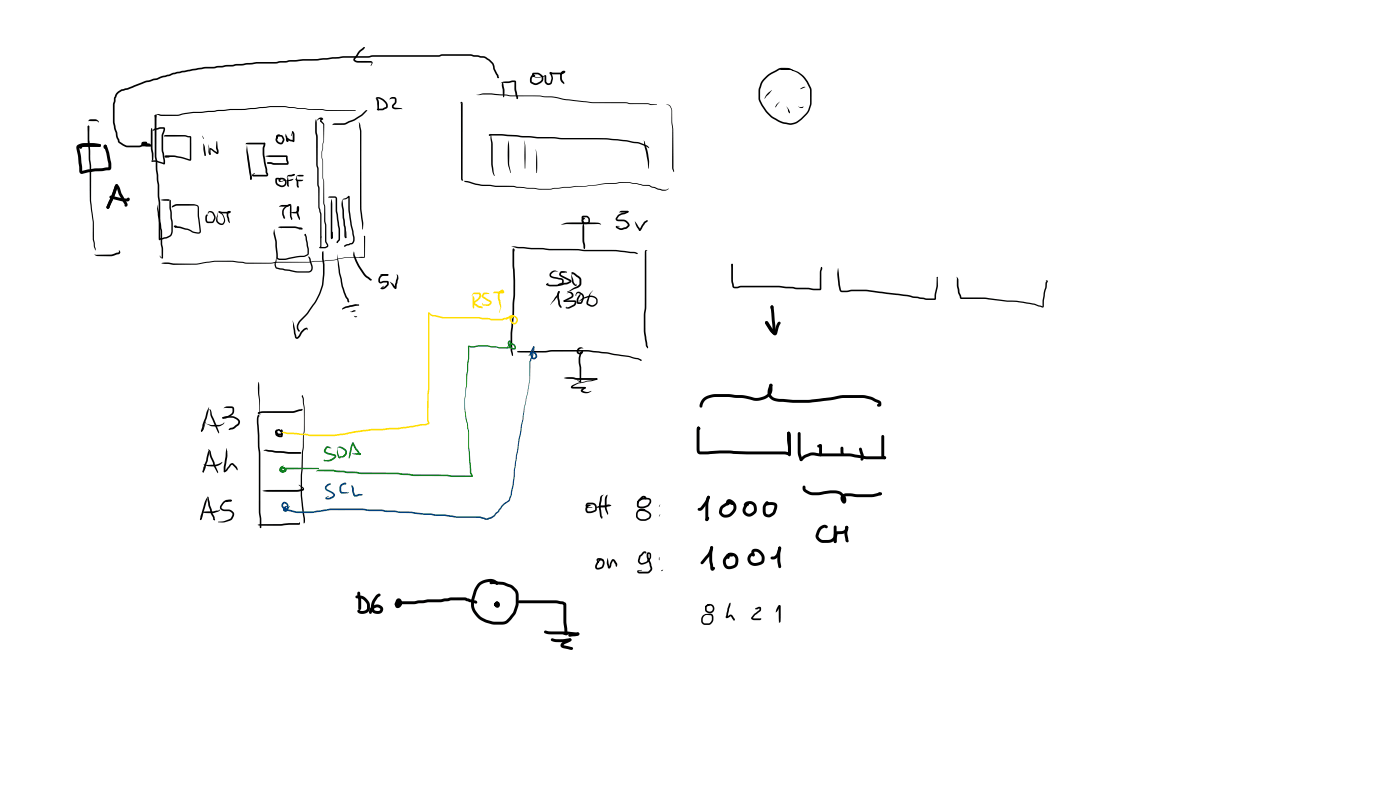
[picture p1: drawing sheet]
<svg xmlns="http://www.w3.org/2000/svg" width="337mm" height="190mm" viewBox="0 0 337 190" stroke-linecap="round" stroke-linejoin="round" font-family="sans-serif">
<g fill="#000">
<path d="M87.5 11.3l.2 .2-.5 .6zM86.3 12.2l1-.8h.4l-1.2 1.2-1.1 1.8 .6 .2 3.1 .1a.43 .43 0 0 1 .4 .2 .43 .43 0 0 1 0 .4l-.3 .6v-.8h-3.1a.83 .83 0 0 1-.8-.2 .83 .83 0 0 1-.3-.9zM120.4 20l.6-.4 2.1-.3 .7 .1 .3 .2a8.4 8.4 0 0 0 .4 3.6v.4l-.2 .2-.2-.5a8.2 8.2 0 0 1-.4-3.7l-1.4 .4zM120.8 19.7l.3 1.2a4.5 4.5 0 0 1 0 2.5l-.5-2.9zM128 17.5h1.1a1.36 1.36 0 0 1 1.4 .7 1.36 1.36 0 0 1-.2 1.5 1.7 1.7 0 0 1-2.9-.1 1.33 1.33 0 0 1 .8-1.7l.4 .1v.2l-.5 .2-.1 .2-.1 1.1a1.53 1.53 0 0 0 2.3-.5 .95 .95 0 0 0-.8-1.3l-1.1-.1v.3a1.51 1.51 0 0 0 1.7 .3l.5-.1a.4 .4 0 0 1 .5-.2 .4 .4 0 0 1 .3 .4l.1 1.2 .4 .3 .4-.1 .4-1.1-.3-.8a.34 .34 0 0 1-.2-.5 .34 .34 0 0 1 .4-.2l2.3 .2 .7-.3 .1 .2h-.2l-.3 .5v.9l.5 1a.22 .22 0 0 1 .1 .3 .22 .22 0 0 1-.4-.1l-.6-.7-.1-1.2a.94 .94 0 0 1 1.1-1.1l.2 .2-.1 .2-.7 .4-2.2 .1-.6-.2 .2-.2 .4 1.2-.2 1.2a.93 .93 0 0 1-1 .5 .93 .93 0 0 1-.8-.8v-1.4l.2 .1-1.2 .3a1.67 1.67 0 0 1-1.9-.5zM183.8 18.7l1.1-1 2.3-1.3 1.9-.1a2.22 2.22 0 0 1 1.8 .9l-1.1-.5h-2.1l-2.1 1a5.2 5.2 0 0 0-2.8 3.6l-.1 2.5 .6 1.3 .9 1.4a8 8 0 0 0 4 2.8 4 4 0 0 0 4.8-1.4l1.2-1.2 .5-1.5v-3.9a6.9 6.9 0 0 0-4.3-4.4l-2.8-.2 2.4-.1a5.7 5.7 0 0 1 4.2 3l.9 1.8v3.5l-.6 1.9-1.2 1.4a4.4 4.4 0 0 1-5.5 1.4 8.4 8.4 0 0 1-3.9-2.9l-1-1.5-.6-1.5 .1-2.4 .5-1.5zM21.4 28.8l.3-.1h1.4l.4 .2 .3 .4-.7-.2h-1.8zM21.1 30.2h.2l.2 .2v3.7l.4 5.6v8.5l.1 1a43.5 43.5 0 0 1 .7 8.7l.3 1.9-.1 .3-.3-.8-.1-.8a6.7 6.7 0 0 1-.2-3.2v-2l-.7-5.1v-8.4l-.5-5.7zM21.1 30.2l.4 .2-.2 2.8 .2 1.5-.3-1.4zM34.1 34.6l2.1 .1 .2 .3-.2 .2h-1l-.7-.2a.35 .35 0 0 1-.4-.4zM35 34.3l.2-.2 .2 .2-.6 .2zM34.1 34.2l1-.2 .3 .3-.2 .1-.8 .1-.1-.2h.8l.8 .2v.2l.1-.2 .1 .2-.4 .2-1.2-.2a.32 .32 0 0 1-.4-.1 .32 .32 0 0 1 0-.3z"/>
<path d="M34.1 34.6l1.8-.1 .2 .2-.2 .2h-1.7zM28 22.3l1.1-.8 1.6-.4 4.3-1.7 2.7-.6 1.2-.5 3.6-1 6.6-1.2 2.4-.1 10.1-1.1h4.7l3.3-.5 6.6-.2 6.2-.7h6.1l1.2-.2h15.8l.7-.3h7l3.2 .5 1.4 .8 .9 1 .3 1.2 .8 1.6 .1 .3-.2 .2v-.2a.23 .23 0 0 1 .2 .3 .23 .23 0 0 1-.3 .2 .23 .23 0 0 1-.1-.3l-.9-1.9-.3-1.2-.8-.9-1.2-.7-3.2-.5h-6.9l-.7 .2h-15.8l-1.2 .3h-6l-6.3 .7-6.6 .2-3.3 .5h-4.6l-10.2 1.1-2.2 .1-3 .4-4.7 1-3.9 1.3-2.7 .6-4.2 1.7-1.5 .4-.7 .4-.8 1.3-.3 2.8a12.5 12.5 0 0 0 .7 5.3l.1 1 .5 1.3 1.5 .9 3.1 .1 .8-.3h1.4a.44 .44 0 0 1 .5 0 .44 .44 0 0 1 .2 .4l-2 .1-.9 .2-3.3-.1-1.7-1.1-1-3.3a11.9 11.9 0 0 1-.3-4.5l.3-2.9zM36.4 30.7l.3 .6v4.4l.2 1.3v1.3l-.2 .2-.2-.2h.2h-.2v-.9a23.1 23.1 0 0 1-.1-6.5zM36.5 38.5l.4 .2-.4 .2-.1-.2zM36.9 31.1l1.4-.5h1.2a1.39 1.39 0 0 1-.2 1.7l-.1 3.7 .5 2.6v.7l-.3 .2-3-.8 .1-.2h1.1l1.8 .7-.1 .1-.5-3.8 .1-3.1 .5-1.5h-1l-1.7 .6zM37.2 27.6l.4 .2-.2 1.6zM37.2 27.6h.3l-.1 .2 .1-.2v.3h-.3l.2-.1-.2 .1zM37.4 27.5l5.3 .1 3.7-.7h2l6.9-.7h3.5l5.1-.5a18.7 18.7 0 0 1 5.5 0l4.9 .5h3.1l1.2 .2 6.9 .1-6.9 .1-1.2-.2h-3.1l-4.8-.5a26.9 26.9 0 0 0-6.9 .1l-3.8 .4h-3.4l-7 .7h-1.9l-3.8 .7-3.9 .1zM37.2 27.6h.3l.1 .3v9.7l.7 6.8 .2 8.7 .5 2.4 .2 6.4a.5 .5 0 0 1-.6 0 .5 .5 0 0 1-.2-.5l.6 .5-.4-3.2v-3.2l-.4-2.4-.3-8.7-.7-6.8zM39.5 32.6l.6-.2h4.3l1.4 .3 .2 .2-.1 5.7-3.9-.9h-2.1v-.1l.8 .2-.7 .1a.3 .3 0 0 1-.5-.2 .3 .3 0 0 1 .4-.4l2.1 .1 3.7 .9v-5.3l-1.3-.2-4.8-.1-.1 .2zM48.6 32.6l.4 .8zM48.8 34.5l.5 .9 .2 1.8-.2 .3-.2-.1-.2-1.3z"/>
<path d="M50 34.7l.7 2.3a.33 .33 0 0 1-.5 .1 .33 .33 0 0 1-.1-.5zM52 33.9l.2 .1 .1 1.5a.94 .94 0 0 1-.1 1.5l-1.7-1.1 .1-.1 .1 1.3-.2 .1-.2-.1 .2-1.5 .4 .1 1.3 .9-.3-1.1zM75.9 28.6l.2 .7 .1 2.4 .2 1.2v6.7l.2 1v3.8l.2 .8v4.6l.5 1.7v7.7l-.4 .4-.1-.1 .2-.4v-7.6l-.5-1.7v-4.6l-.2-.8v-3.9l-.3-.9v-6.7l-.2-1.7v-1.9zM76.4 28.6l.5-.3 .4-.1a.29 .29 0 0 1 .3 .2 .29 .29 0 0 1-.1 .4h-.3l.1 .3-.2 .2-.1-.2v-.5l.5-.1-.1 .2h-.7l-.4 .2zM80 29.8l.5-.2 2.5-.1 2.1-.9 1.8-1.1 1-1h.4l-1.4 1.4-1.8 1.1-1.9 .9-3.3 .2zM86.2 29.3l.4 .6 .3 1.6v12.6a39.4 39.4 0 0 0 .4 9.6l-.1 1.4-.2-1.6a36.1 36.1 0 0 1-.5-9.4v-12.4zM90.7 23.5a3.5 3.5 0 0 1 .3 2.9l-.1 .1-.1-.1-.1-.4zM90.4 23.5a2.48 2.48 0 0 1 2.8 1.8l-.1 .7-.9 .4h-1.6l.1-.3h1.2l.8-.4 .1-.5a2.58 2.58 0 0 0-2.2-1.5l.4 1.7v1l-.1 .1zM93.8 23.5l.9-.2 .6 .3v1l-.7 .9v.2l1.8 .3 .3 .2-1.7 .1a.71 .71 0 0 1-.8-.9l.7-.9v-.7l-.7-.1-.5 .3zM110.8 24.5h.3l.1 .4v18.1a.26 .26 0 0 1 .1 .4 .26 .26 0 0 1-.4 0 .26 .26 0 0 1-.1-.3l.1-18.3-.1 .1zM114.5 22.8l1.7-.4h1.9l4.7 .5 7.5 .1a21.2 21.2 0 0 1 5.9 .8l6.1 .8h8.2l1 .2h4.2l2.2 .3-1.4 .1-.8-.2h-4.2l-1-.2h-8.2l-6.1-.7a22.7 22.7 0 0 0-5.9-.8l-7.5-.2-4.7-.4zM117.6 32.3l3-.1 8.5 .7h4.1l1.8 .2 10.7 .1 4.9 .5 1.9 .4a5.2 5.2 0 0 1 2.8 .7l.5 .4 .3 .4-.9-.5a5.1 5.1 0 0 0-2.7-.7l-1.9-.4-4.9-.5h-10.7l-1.8-.2-4.1-.1-8.5-.6h-3z"/>
<path d="M117.5 32.4l.1-.1 .4 .3-.3 .1zM118 32.1l.4 2.4 .1 5.1 .4 2.7-.6-1.2a19.5 19.5 0 0 1-.2-5.8l-.2-2.2zM122.2 33.8l.2 2.6a12.1 12.1 0 0 0 .4 4.9l-.1 .3-.1-.5a10.2 10.2 0 0 1-.5-5.3zM126 33.8l.3 1.7-.1 5-.1-5.7zM128.8 35.9l.3 1.9-.1 3.8zM154.7 33.8l.3 .3 .8 2.7 .2 1.9-.1 1.8zM160.1 25.1l.9 .2 .6 1.1v3l.2 1.6 .2 10.3-.4-.9v-9.4l-.2-1.6v-3l-.5-.9zM184.5 22.5l1.1-.9-1.8 2.1zM186.8 25l.7-.6-1.2 1.4zM189.1 25.6l.7 1.1v.5zM191.9 25.6l1 .1 .1-.2 .1 .3a.74 .74 0 0 1-1 0zM192.3 21.4l.7-.5h.6z"/>
<path d="M37.9 49.2l.1 1a20.1 20.1 0 0 1 .5 5.6v1.7l-.2-.1 2.3-.8a1.22 1.22 0 0 0 .6-1.3v-1.9l-.5-3.5v-1.7l.2-.2 .2 .2 .4 7.1a1.59 1.59 0 0 1-.8 1.7l-2.3 .7-.2-.2-.1-4.6-.3-2.7zM38.5 48l1.5-.2 .8 .2-.8 .2zM40.3 48.1l.5-.1zM41.4 49.5l1.3-.5h3.9l1.1 .4 .6 6-.1 .5-.4 .2a5.1 5.1 0 0 1-2.8-.9l-2.5-.5-.5-.2v-.1l.4 .3h-.3a.32 .32 0 0 1-.1-.6 .32 .32 0 0 1 .5 .2l2.6 .6a4.9 4.9 0 0 0 2.6 .9l.3-.3-.6-5.9-.7-.2h-4.2l-1.1 .5zM50.1 50.9a.95 .95 0 0 1 1.3 .3l.3 .5a1.59 1.59 0 0 1-.7 1.9h-.8a.91 .91 0 0 1-.8-1.3l.1-.6 .3-.2 .2 .3-.2-.1v.4l.1 1.1h1.2l.4-.9-.4-1-.7-.3-.3 .3a.21 .21 0 0 1-.2-.2 .21 .21 0 0 1 .2-.2zM52.4 51.1l-.1 2 .6 .5 .6 .1a1.6 1.6 0 0 0-.4-2.4l-.6-.4 .2-.2 .5 .4a1.77 1.77 0 0 1 .3 2.9 1.37 1.37 0 0 1-1.4-.6 1.37 1.37 0 0 1 .1-1.6zM52.6 50.8h2.6v.2l-.3 .3 .3 2.3-.4-.6-.3-1.1v-.8l.2-.3a.34 .34 0 0 1 .6-.1 .34 .34 0 0 1-.2 .5l-1.8 .1-.6-.2zM65.9 55.1l.6 2.8 .3 4 .3 .2h1.6l2.6-.5 1.8-.2 .7-.3 .1-1.2-.7-3.5 .2-.2 .3 .7 .1 .8a7.4 7.4 0 0 1 .4 3.4v.1a2.99 2.99 0 0 1-2.5 .6l-3 .6-1 .1a.98 .98 0 0 1-1.1-.3 .98 .98 0 0 1-.2-1l-.2-3.3-.5-1.8zM66.8 54.6l1.8-.2a7.1 7.1 0 0 1 3.2 .2h.4a.29 .29 0 0 1 .5 .1 .29 .29 0 0 1-.2 .4h-.7l.7-.2-.1 .2-1.5-.3h-3.4zM67.3 49.5l.5-.3h1.3l.5-.2 .2 .2-.8 .4-1.9 .1zM69.6 51.1l1.7-.3 .3-.5v-.5h.1v1.4l.4 1.4a.21 .21 0 0 1-.3 .1 .21 .21 0 0 1-.1-.3l-.4-1.1v-1.3a.35 .35 0 0 1 .1-.4 .35 .35 0 0 1 .4 0l.1 .8a.94 .94 0 0 1-.9 .9zM68.2 49.9l1.4-.9 .2 .1-.1 .3-1 .5-.4 .6-.1 .9 .2 .7a.26 .26 0 0 1 .1 .4 .26 .26 0 0 1-.4 .1 .26 .26 0 0 1 0-.4l-.3-1.5z"/>
<path d="M69.9 49l.1 .5 .1 2.4 .2 .7-.2 .2-.2-.2a6.8 6.8 0 0 1 0-3.6zM69.9 52.3l.3 .3-.1 .2zM70.1 52.5l.1 .1-.1 .2-.1-.2zM73.4 56.2l.1 .1-.1 .1-.2-.1zM73.3 56.2l.2 .1-.2 .3zM77 29.1l.2-.1 .8 .9-.1 4-.5 2.6v1.3l.2 .7a16.3 16.3 0 0 0 .3 4.8v5.4l.3 .9a13.3 13.3 0 0 0 .2 4.5l.1 3.8 .3 .8a.45 .45 0 0 1-.2 .7l-.5 .2h-1.2l-.1-.1 .1-.2h1.3l.4-.2-.1-.3a4.2 4.2 0 0 1-.4-2.9v-1.7a14.7 14.7 0 0 1-.2-4.7l-.2-.8v-5a9.6 9.6 0 0 1-.2-3.7v-1.5a3.6 3.6 0 0 1-.1-2.4l.4-2.2-.1-4zM79 47.3l1.6-.1 .4 .3v.4a23.6 23.6 0 0 0 .5 5.8l.2 1.3v2.5l-.4 .7a.18 .18 0 0 1-.2 .2 .18 .18 0 0 1-.1-.3l.1 .1h-.2l.5-.7v-2.3l-.5-3.6a9.4 9.4 0 0 1-.2-3.9l-.2-.2-1.4-.1-.1 .2zM79.7 51.5l.1 .6-.1 .6zM79.7 47.8l.2 1.4v8h-.2l.2-1.4h.1v1.3l-.2 .3-.3-.1v-.7v-7.4zM82.5 47.8l.8-.3 .5-.5 .3 .3a30.8 30.8 0 0 0 .9 8.4l.2 1.3a1.33 1.33 0 0 1-.7 1.7l-1.6 .6a.37 .37 0 0 1-.1-.4 .37 .37 0 0 1 .4-.2l1.3-.3 .3-.3 .1-1-.2-1.4a30.7 30.7 0 0 1-1-8.4h.2l-.4 .4-1 .2-.2 .4zM82.2 48l.9 6.8v2.1l.2 .2-.2 .1-.3-.4v-1.9l-.4-2.6-.3-3.1zM83 55.2l.3 .8v1l-.2 .2-.1-.1z"/>
<path d="M111.5 43.3l4.3 1.1h2l1.3 .2h4.3l.9 .3 5.5 .5h2.4l6.1-.7h2.5l4.9-.7h2.3a9.6 9.6 0 0 1 4.2 0h.8l1.6 .4 1.5 .1 .7 .3 2.5 .8h.8l.6-.2-.6 .4h-.8l-2.6-.7-.7-.4-1.4-.1-1.6-.4h-.8a11.6 11.6 0 0 0-4.7 0h-1.8l-4.9 .6-5.3 .3-3.3 .5h-2.4l-6.4-.7h-4.3l-1.3-.2h-2.1l-3.8-1zM122.9 59.2l7.6 .4 1.6 .2 16 .2 4.5 .5 .8 .4-.3 .1-5-.6-16.1-.3-1.5-.2-5.9-.3zM134.9 53.9l.6-.2a38.4 38.4 0 0 1 8.6-.1l.4 .3zM140.2 53.6l.2 1.6a9.1 9.1 0 0 0 .3 3.8l-.2 .8-.2-.3-.1-.6a15.9 15.9 0 0 1 0-5.3zM140.4 59.3l.1 .5zM139.9 51.9h1.4a1.06 1.06 0 0 1 .5 1.3 1.06 1.06 0 0 1-1.3 .7 .75 .75 0 0 1-.7-.8 .75 .75 0 0 1 .7-.7l.2 .3h-.3l-.2 .4 .2 .3h.8l.2-.3v-.5l-.3-.4h-.9v.8l.3 .7-.6-.8zM149 50.8l.3-.1 1.6-.1 .2 .3-.2 .2h-2zM148.5 51.7l.9-.5 1.6-.5 .1 .3-.2 .1-2 .8-.5 .7 .2 .1 1.4 .1a1.39 1.39 0 0 1 1.2 1.6l-.6 .5-1 .3h-.6l-.7-.4a.29 .29 0 0 1-.3-.3 .29 .29 0 0 1 .4-.2h.5l-.6 .2 1.1 .3 1-.2 .5-.5-.8-.9-1.3-.1a.61 .61 0 0 1-.8-.6zM152.6 53.2l1.1 1.6a.41 .41 0 0 1 .1 .7l-.7-1zM154.8 53.3l.5-.3a.26 .26 0 0 1 .3-.1 .26 .26 0 0 1 .1 .3 .26 .26 0 0 1-.2 .2l-.4 .2-1 1.6a.24 .24 0 0 1-.3 .2 .24 .24 0 0 1-.1-.3zM22.7 61.1h4.1l1.6-.5 .3-.5 .2 .4-.1 .4-1 .4a10 10 0 0 1-4.6 .2zM38.8 63.2l1.5-.1 2.8 .2a18.8 18.8 0 0 0 6.7-.4h.4a34.8 34.8 0 0 1 8.2 0l1 .2h5l2.6-.2h7.3l5.9-.5 2.9-.6 4.4-.1v-4.9h.1h-.1l.2-.2v5.1l-.1 .2-.7 .1a17.4 17.4 0 0 0-6.7 .6l-5.9 .5h-7.8l-1.4 .2-5.7 .1-1.1-.2a32.4 32.4 0 0 0-7.8-.1h-.7a20.1 20.1 0 0 1-6.7 .5h-1.5z"/>
<path d="M66.6 61.6l-.1 1.1a1.51 1.51 0 0 0 0 1.6l4.8 .8h3.1l.3-.3 .2-.6-.8-2.5a.53 .53 0 0 1 .5 .2 .53 .53 0 0 1 .1 .5l.4 1.4a1.16 1.16 0 0 1-1 1.7h-2.9l-4.4-.9a1.24 1.24 0 0 1-.5-2zM70.3 77l1 4 .5-.4 .7-1.1 .8-.7a.35 .35 0 0 1 .5-.1 .35 .35 0 0 1 0 .6l-.1-.3-1 .9a2.01 2.01 0 0 1-1.4 1.5l-.4-.3-.2-1zM71.7 79.3l.3 .2-.1 .1zM77.5 60.4h.3l-.1 .1 .1 1.6 .2 1.4-.2 4.7a13.3 13.3 0 0 1-2.3 5l-1.5 2.2-1.9 2.1-.4 .9v.5l.3 .6a.55 .55 0 0 1-.7-.6l.1-.8 .3-.8 2-2.1 1.9-2.7 1.5-3.2 .3-1 .2-2.5v-2.3l-.2-1.6zM81.1 61.1l1.3 7.6 .9 2.4 .7 1.3a.3 .3 0 0 1-.5 .1 .3 .3 0 0 1 0-.4l-.5-.8-.9-2.5-.7-3.3zM82.3 74l.7-.4 2.3-.5 1.1 .2-3.2 .7-.9 .5zM84.1 74.9l1.1-.4 .3 .2-.8 .3zM85.1 75.9l.8 .2-.5 .1zM85.1 60.4l.2 .9a15.7 15.7 0 0 0 2.7 4.8l1.4 1.1-.2 .2-.4-.1a11.9 11.9 0 0 1-3.8-5.7zM86 73.2l.4 .1-.2 .1zM91.4 66l.5-.2h1.2l.3 .2-.2 .2h-1.3zM91.5 69.2l.8-.5-.6 .7z"/>
<path d="M91.3 66.3l.8-.4 1.1-.1 .2 .2-.2 .2-1.3 .1a1.12 1.12 0 0 0-.5 1.3h.3a1.57 1.57 0 0 1 1.8 .1l-.1 .8-.9 .8a.85 .85 0 0 1-1 0l1-.5 .5-.5 .1-.4h-.9l-.7 .2-.3-.1a1.19 1.19 0 0 1 .1-1.7zM95.3 66l.4 .1 .1 .7-.5 2.1a.37 .37 0 0 1-.2 .6 .37 .37 0 0 1-.5-.4l-.9-1.4 .8 .4 .7 .9-.3 .1 .6-2.8zM123.3 59.7h.3l.1 .4-.1 .3-.2-.5h.2l.2 8.1-.2 7.6-.5 4.4 .1 5.5-.2-.2-.3-1.2v-3.9l.7-9.4-.2-7.4zM134.4 69.9l.1 .1a2.32 2.32 0 0 1-.8 1.7l-1.4 1.6zM132.4 65.4a1.18 1.18 0 0 1 1.8-.1h-.3a1.15 1.15 0 0 0-1.4 .8l.4 .3 1.1 .2a1.59 1.59 0 0 1 1.5 .6 1.07 1.07 0 0 1-1 1.5l-2.3 .1-.6-.2a.29 .29 0 0 1-.3-.3 .29 .29 0 0 1 .3-.3h.3l-.4 .4v-.2l.7 .2h1.6l.9-.2 .4-.4-.1-.5-1.6-.4a.99 .99 0 0 1-1.3-1zM134.1 68.3l.2-.1 .1 .2-.1 .1zM134.2 68.3l.7-.3-.6 .5zM134.2 70l.3 .1-.1 .2v1.2l.2 1.5 .4 .7-.1 .3-.2-.1a1.62 1.62 0 0 1-.6-1.6l-.1-1.6zM135.5 72.2l2.7-.1a.79 .79 0 0 1 .3 .8 .79 .79 0 0 1-.5 .7l-1.2 .5h-.8l.1-.4 .1 .2 1.7-.7 .3-.7h-2.5zM135.5 72.2h.3v.3l-.3-.1zM134.7 65.3l.4-.2 1.1 .2 .1 .3-.1-.2-1.2 .2-.2 .3 2.3 1.3a.41 .41 0 0 1 .3 .4 .41 .41 0 0 1-.4 .4l-1.9 .6-.9-.1 .1-.3 1.9-.3 .8-.3-2.4-1.3-.2-.4zM136.2 70.5l.3-.2a.83 .83 0 0 1 1.3 .2 .83 .83 0 0 1-.6 1.2l-1.5 .8-.2-.1 .1-.3 1.8-1v-.3l-.3-.4z"/>
<path d="M137.4 65.8l.6 2 .4 .7v-.3l.2 .2a.27 .27 0 0 1-.2 .3 .27 .27 0 0 1-.3-.1 2.52 2.52 0 0 1-.7-2.4zM137.4 65.4l.6 .1 .8 .6a1.31 1.31 0 0 1 1 1.3l-.1 1-.5 .6-2.9 1.2 2.8-1.7 .2-.3v-.8a.9 .9 0 0 0-.7-.9l-1.1-.7 .1-.2v.4zM139.4 70.7l.1 .1-.2 .2zM139.4 70.7l.1 .2zM138.6 70.2l.6-.1 .5 .2a1.23 1.23 0 0 1 .5 2l-.4 .7h-.9a1.21 1.21 0 0 1 0-1.7l.6-.6-.4 1.2-.1 .7h.6l.4-1v-.5l-.2-.3-.8-.4-.3 .2-.3 .5-.1-.3zM139.3 72.2l.9-.7 1.2-.4a1.53 1.53 0 0 1 2.3 1.2 1.45 1.45 0 0 1-1 1.3 1.45 1.45 0 0 1-1.6-.4l-.1-.1a4.1 4.1 0 0 1 1.6-3.3 4.9 4.9 0 0 0-1.2 2.9l.1 .3a1.13 1.13 0 0 0 1.7-.1l.1-.8a1.31 1.31 0 0 0-1.8-.7l-1.1 .4-1.1 .6zM155.1 60.1l.6 .1-.4 .1 .1 13.7-.3 2.1 .1 3.4 .6 3.9-.1 .3-.5-.7-.4-3.4zM50.4 98.3l.3 .3 .3 1.2 1.7 3.9-.1 .4-.9-1.9a6.8 6.8 0 0 1-1.2-3.1l-.1-.7-.2 .1zM50.2 97.8l-.5 2.6-.8 2.6-.4 .7-.2-.2 .4-1.5 1-3zM53.7 98l.8-.4h1.1a.61 .61 0 0 1 .7 .6 1.77 1.77 0 0 1-1.4 2.1l-.6 .2-.7 .1-.2-.2 .2-.2a3.3 3.3 0 0 0 2.2-1v-1.1zM62.1 99l1-.2h7.3l1.9-.5a.25 .25 0 0 1 .4 0 .25 .25 0 0 1 .1 .3 .25 .25 0 0 1-.4 .1l-2 .5h-7.2l-1 .2-.2-.2zM62 99.8l.2-.2 .1 .2-.1 .1z"/>
<path d="M62.1 91.7l.4 4.5-.1 3-.4-5.3zM62 99.7l.3 .1-.2 1.6 .5 7.5v14.2l.2 1.5v2.1l-.2 .2-.2-.2v-2.1l-.2-1.5v-14.2l-.5-7.5 .1-1zM62 99.1h.3l.4 .6-.7-.3zM72.7 95l.1 .1-.1 .2-.1-.2zM124.3 84.5a8.6 8.6 0 0 1 3.5-.2 14.2 14.2 0 0 0 4.6-.2h9.2l4.3 .5 5.2 .9 2.3 .5 .8 .5-.2 .2-2.9-.9-9.5-1.3h-9.2a14.2 14.2 0 0 1-4.6 .2 8.6 8.6 0 0 1-3.5-.2zM124.3 84.5l.5-.2-.3 .3zM135.6 90.8l1.9-.2 1.1 .2h4.8l.2 .2-.2 .2-4.6 .1zM138.8 91.3l.9 .4-.3 .2zM139.5 84.6l.5-.3 .2 .2-.5 .4-.2 1.1 .2 2.3v3.4l-.2 .2-.1-.2-.1-3.4-.2-1.4v-1.1zM138.9 83.7a.75 .75 0 0 1 1.3 .1l-.3-.1-.5 .1-.4 .7 .6 .3 .4-.5a.61 .61 0 0 1-.1 .8 .61 .61 0 0 1-.8 0 .8 .8 0 0 1-.2-1.4zM139.7 93.6l1-.6v.3l-.7 .6 1.2 .3 .9-.3-.5 .4a1.51 1.51 0 0 1-2-.5zM137.4 92.7l.1-.1a7.1 7.1 0 0 1 3.2-1l1.6-.3 1-.4 .3 .1-.1 .2-1 .3-1.5 .2a7.1 7.1 0 0 0-3.2 1.1l-.2 .2h3l.2 .2-.2 .2-2.7-.1a.41 .41 0 0 1-.6 0 .41 .41 0 0 1 .1-.6z"/>
<path d="M153.9 86.4l.3 .1-.1 .2zM49.4 101.3l.1 .1-.6 1.9a.33 .33 0 0 1-.2 .3 .33 .33 0 0 1-.4-.1l.5-.5zM48.3 103.5l.2-.1 .1 .1-.1 .2zM49.2 111.7l.1 .1-.4 1 .1 .6-.2 .1-.1-.1 .1-.8zM48.8 111.6h3l1.6-.6 .1 .1a3.3 3.3 0 0 1-3.5 .9zM49.5 101.8l1.3 .3h1.9l1.2-.6-.3 .5a3.5 3.5 0 0 1-3.3 .2zM49.9 119.4l.1 .1-.2 .1zM49.8 119.5l-.5 2.5-.8 2.6-.3 .3-.1-.1 .1-.9 1.1-3.4zM49.9 119.3l.2 .2 .4 1.8 .6 1.9 .5 1 .1 .6-.1 .2-.3-.2-.6-1.3-.6-1.9zM50 107.9l.6 .5 .4 1.3 1.4 3.6v.4l-1.1-1.8-.8-2.3-.2-1.2zM50.2 108.1l.2 .4-.4 2.2-.7 2.1-.5 .7-.1-.3zM53.6 100.2l.2 .2-.2 .2-.2-.2z"/>
<path d="M53.5 100.2l.8-.2h1.5a1.67 1.67 0 0 1 1.9 1.7l-.4 .5a2.93 2.93 0 0 1-1.8 1h-.1a.2 .2 0 0 1-.2 .2 .21 .21 0 0 1-.1-.4l1-.4 1.1-.9a.66 .66 0 0 0-.5-1l-.9-.3-1.4-.1-.8 .3zM55.3 111.5l.4-.2h.4l.8 .9 .2 .7-.1 .1-1.2-1.4-1.2 1.5-.6 .3a.31 .31 0 0 1-.1-.3 .31 .31 0 0 1 .3-.2zM54.5 107.6l.2 2-.5 3.6-.2 .2-.2-.2v-.9zM62.2 99.6l.2 .6-.4-.4zM63.1 117.9a46.5 46.5 0 0 1 8.5-.2l1.1-.3-.9-.9 .9 .4a.5 .5 0 0 1 .4 .5 .5 .5 0 0 1-.3 .5l-1.1 .2a43.9 43.9 0 0 1-8.6-.2zM63.3 108.3l.8-.3 5.3 .6h2.8l.2 .2-.2 .2h-2.9zM66.3 103.3l.3-.1v1l.4 .4h.7l-.1-.6-.5-.6-.3 .2-.2 .1 .3 .4 .6 .1v-.9l.2-.1 .3 .3v.5l-.3 .5-.7 .1-.4-.2-.3-.5a.7 .7 0 0 1 .3-.7 .7 .7 0 0 1 .8 0l.6 .9a.71 .71 0 0 1-.2 .9 .71 .71 0 0 1-.9 0 .83 .83 0 0 1-.7-.9zM48.7 122.9l-.1 1.3-.4 .7-.1-.1 .4-.6zM48.6 123l2.7-.2 1.2-.2 .3-.2a.53 .53 0 0 1-.7 .6 6.5 6.5 0 0 1-3.5 .1zM51.3 124.8l.3-.1 .1 .2zM53.8 120.5l1.2-.4 .5-.1v.3v-.2l.2 .2-.1 .2-.1-.2v.2l-.9 .1zM53.7 120.5l.8-.4 1-.1 .2 .3-.2 .2h-1.1l-.6 .4-.6 1 .1 .2 .5 .3a2.64 2.64 0 0 1 2.1 .4 .93 .93 0 0 1 .3 1.2l-.4 .8-.6 .3-1.3 .4h-1.5l1.5-.3 1.5-.7 .5-1.1-.7-.6a2.88 2.88 0 0 1-2.1-.4l-.2-.3v-.5z"/>
<path d="M61.9 126.1l.7-.2h4.9l2-.2 2.3 .1 .2-.4 .1 .4-.2 .3h-2.4l-2 .2h-4.9zM72.7 95l.3 .8 .3 2.5-.1 5.1-.2 1.3-.4 9.9v4.5l.7 5.6v.8l-.2 .2-.2-.1 .1-.1v-.9l-.7-5.6v-4.9l.8-11-.1-5-.2-2.3-.3-.6z"/>
<circle cx="143.4" cy="91" r=".19"/>
</g>
<g fill="#000">
<path d="M77.2 56.9l-.1 .3z" fill-rule="evenodd"/>
<path d="M77.3 56.7l-.1 .3z" fill-rule="evenodd"/>
</g>
<g fill="#fd0">
<path d="M67.8 103.7l1.3 .2 2.2 .1 3.2 .4h5.7l9.2-1.4 6.4-.2 7.1-1.1-.2-.8v-2.6l.2-5v-18l.2-.2 .2 .1-.1 18.1-.2 5 .1 3a.39 .39 0 0 1 .2 .4 .39 .39 0 0 1-.4 .3l-7.1 1.1-6.4 .3-9.2 1.4h-5.5l-3.4-.5h-2.2l-1.3-.3z"/>
<path d="M103 75.1l.3 .1-.1 .2-.3-.2z"/>
<path d="M103.1 75.1l.8 .5 1.1 .2a11.2 11.2 0 0 0 4.9 .3h5.2l2.3 .3a7.5 7.5 0 0 0 3.3 .2l1.4-.5h1.1l.1 .2-.1 .2h-1.1l-1.4 .5a7.8 7.8 0 0 1-3.4-.3l-2.2-.2h-6.9a7.3 7.3 0 0 1-3.4-.4l-1.2-.3-.7-.6z"/>
<path d="M123 75.7l.3 .2v.4l-.1 .2-.2-.2z"/>
<path d="M121.7 76.4l.1-.1a1.5 1.5 0 0 1 1.5-.6 1.5 1.5 0 0 1 1.2 1.1 .94 .94 0 0 1-1 1.1l-.7-.6a1 1 0 0 1 .5-1.6l-.4 .9 .1 .5 .5 .4h.3l.3-.8a1.13 1.13 0 0 0-2-.1l-.3 .2-.2-.1z"/>
<path d="M113.6 70.9l.4 .7v2.4l-.2 .2-.2-.2z"/>
<path d="M113.7 70.5l1.6-.2a1.02 1.02 0 0 1-.2 1.8l-.8 .5v.3l.8 .6 .7 .1 .2 .1-.2 .1 .1-.1a.24 .24 0 0 1 0 .4 .24 .24 0 0 1-.4-.1l-.7-.2-.9-.7v-.6l.6-.5a.95 .95 0 0 0 .7-1.3l-1.4-.1-.4 .6z"/>
<path d="M116.1 70.5l.5-.2 1 .2v.2l-.1-.1-1.1 .1-.2 .5 1.5 .9a.61 .61 0 0 1 .4 .9l-.7 .5-1.1-.1-.3-.2a.19 .19 0 0 1-.2-.2 .19 .19 0 0 1 .2-.1l.2 .2h1.2l.4-.4-1.6-1a.66 .66 0 0 1-.4-.6 .66 .66 0 0 1 .3-.6z"/>
<path d="M118.6 70.2l.5-.2h1.8l-.1 .2-.1-.2-.6 .8 .4 2.8-.5 1.5 .3-1.3-.4-1.3a2.22 2.22 0 0 1 .5-2.8 .47 .47 0 0 1 .7 .1 .47 .47 0 0 1-.1 .7h-2.5z"/>
</g>
<g fill="#008000">
<path d="M67.5 112.1l.8-.3-.5 .5-.3 .6 .5 .3 .2-.2 .1-.3-.4-.2-.2 .2 .2 .1 .4 .2 .2-.1-.7-.6 .3-.2 .8 .6v.4l-.3 .3-.6-.1-.6-.4v-.5l.5-.3a.74 .74 0 0 1 .8 .6 .74 .74 0 0 1-.5 .8 .8 .8 0 0 1-1-.3 .8 .8 0 0 1 .3-1.1z"/>
<path d="M67.9 112.2l.5 .1 8.1 .1 .2 .1-.2 .2h-8.1l-.4-.1z"/>
<path d="M76.4 112.5h.3l-.2 .2z"/>
<path d="M78.3 107.4l.5-.2 .9 .4h-1l-.4 .6v.3l2.2 .7 .3 .5-.6 .7-.8 .4h-1.4l-.2-.1 .1-.3 .1 .2 1.2-.2 1.2-.8-2.2-.7a.65 .65 0 0 1-.2-1z"/>
<path d="M81.1 107.6l.2 1.2 .4 1a.2 .2 0 0 1 .2 .2 .2 .2 0 0 1-.3 .1 2.05 2.05 0 0 1-.5-2.1z"/>
<path d="M81.2 107.4h.1a2.01 2.01 0 0 1 2.1 1l-.1 .7-.5 .7-1 .1v-.3l.6-.1 .5-.4 .1-.6-1.2-.9-.7 .1z"/>
<path d="M84.7 106.4l.2-.1 .1 .2-1.1 3.7 .1-1.4z"/>
<path d="M84.7 106.3a.69 .69 0 0 1 .7 .8l1.2 1.8-.1 .4-.7-.8a3.9 3.9 0 0 1-1.1-2.2z"/>
<path d="M84.6 108.8l.9 .1a1.13 1.13 0 0 1 1.3 .1l-.2 .2h-.9l-.8-.1z"/>
<path d="M86.5 109l.1-.1 .2 .2-.2 .1z"/>
<path d="M86.5 109l.1-.1 .2 .2-.3 .2z"/>
<path d="M76 113.2l.7-.4h3.3l6.8 .7h8.8l3.8 .5h8l1.3 .2h4.8l-.1 .2-.4-.8-.5-6.1v-3.8l-.9-5.4v-2.4l.5-3.4v-2.2l.4-4.1v-3l.2-.2 1 .2a14.2 14.2 0 0 1 5.2 0l1.2 .2h2.3l.2-.2-.1-1.1-.1 .3 .2 .6 .7 .6h.4l-.2-.6-.7-.2-1 .9 .8-1.1a.93 .93 0 0 1 1.1 .2 .93 .93 0 0 1 .1 1.2l-.7-.1-.8-.7a.97 .97 0 0 1-.1-1.3h.1a.32 .32 0 0 1 .4-.1 .32 .32 0 0 1 .1 .3v1.2l-.3 .4h-2.4l-1.6-.2a14.2 14.2 0 0 0-5.2 0l-.6-.2 .1-.1v3l-.5 4.1v2.2l-.5 3.4v2.3l1 5.5v3.7l.5 6.3a.55 .55 0 0 1 .2 .9l-14.1-.2-3.8-.5h-8.8l-6.9-.7z"/>
</g>
<g fill="#004080">
<path d="M68 120.7l.5-.2a1.11 1.11 0 0 1 .9 1.2v.3a.88 .88 0 0 1-.8 1 .71 .71 0 0 1-.5-.9 .71 .71 0 0 1 .8-.5l.3 .1-.5 .1-.3 .6 .3 .2 .3-.4-.1-1-.5-.3-.3 .6a.81 .81 0 0 0 .7 .6 .81 .81 0 0 0 .8-.5 .47 .47 0 0 1-.5 .5 .91 .91 0 0 1-1.3-.1 .91 .91 0 0 1 .2-1.3z"/>
<path d="M68.2 122.1l3.5 .8h3.5l4.2-.7h7.9l1.5 .2 6 .2 1.3 .3h2.8l5.8 .7h2.3l2.8 .4 5.5 .1 1.4 .4 1.2-.2 .7-.5 1.1-1 .9-1.4 1.7-1.2 .4-1.4 .5-2.4 .3-3.6 1.2-7.3 2.6-14.1-.1-4.5 .7-1.5 .2-2.1 .2-.1 .2 .1-.3 2.1-.7 1.5-.1 4.5-1.3 6.6-.3 2.9-1.5 8.6-.8 6.7-.5 2.7-.5 1.5-1.7 1.2-.9 1.4-1.1 1.1-.7 .5-1.3 .3-1.5-.5h-5.6l-2.7-.4-2.3-.1-5.8-.6-2.8-.1-1.3-.2-6-.2-1.5-.2h-7.9l-3 .4a19.3 19.3 0 0 1-6.2 0l-1.5-.4z"/>
<path d="M128.2 83.3l.1-.1 .2 .1-.6 1.4-.1 .5 .4 .7 .6-.3-.2-.5-.2-.2h-.7l-.6 .6a.98 .98 0 0 1 .7-.9h.8l.4 .3 .1 .8-.4 .6a.64 .64 0 0 1-.9-.3l-.4-1.2z"/>
<path d="M78.5 116.5a.61 .61 0 0 1 1-.2v.2l-.1-.1-.6 .4-.3 .5 1.4 .9a.75 .75 0 0 1 .6 .6 .75 .75 0 0 1-.4 .8l-.8 .4h-.8a.28 .28 0 0 1-.3-.3 .28 .28 0 0 1 .2-.3l.6-.3-.6 .6 .9-.2 .6-.3 .2-.3-1.4-.9a.81 .81 0 0 1-.6-.7 .81 .81 0 0 1 .4-.8z"/>
<path d="M81.9 116.4l.7-.4a.33 .33 0 0 1 .5-.1 .33 .33 0 0 1-.1 .5l-.3 .1 .3-.3-.9 .6v1.2l.1 .2 1.7 .1-.3 .2-1.4 .1a1.42 1.42 0 0 1-.3-2.2z"/>
<path d="M84.6 116.5l.4 .5 .3 1.7a.25 .25 0 0 1 .1 .5 .25 .25 0 0 1-.4-.2l-.4-.9z"/>
<path d="M85.2 118.9l1.1-.3 .9 .3-1.4 .4a.4 .4 0 0 1-.4 0 .4 .4 0 0 1-.2-.4z"/>
</g>
<g fill="#000">
<path d="M19 34.9l1.1-.3h3.8l.3 .3-.3 .4-4.4 .1v-.3l.2 .3a.44 .44 0 0 1-.6 .2 .44 .44 0 0 1-.1-.7zM18.6 34.9l.2-.2a10.4 10.4 0 0 1 5.2-.1l.2 .3-.3 .4-1.4-.2h-2.3l-1.2 .3 .7 4.6v1.1l3-.6 3.5-.3-.1 .1-.1-1.1-.4-2.4-.7-1.7 .4-.3 .4 .2 .5 1.6 .6 2.8-.2 1.3-.3 .2-3.5 .3-2.9 .5a.62 .62 0 0 1-.8-.6l-.3-3.4-.4-2.1zM25 34.9h.5v.8a.46 .46 0 0 1-.6-.2 .46 .46 0 0 1 .1-.6zM59.1 34.4l4.5-.1 .2 .2-.2 .2-4.4-.1-.1 .1zM59.4 34.9l1.1 7.3v.8l-.2 .2-.2-.3-.3-2a18.5 18.5 0 0 1-.4-6zM63.4 34.3a.48 .48 0 0 1 .4 .4 .48 .48 0 0 1-.1 .5l-.1 1.9 .7 4.4a.53 .53 0 0 1-.3 .9h-3a.38 .38 0 0 1-.4-.4 .38 .38 0 0 1 .4-.4h.3l-.4 .5 3.2-.1-.5-2.2a9.7 9.7 0 0 1-.3-4.8zM63.8 37.5l1.1-.2h4l.2 .2 .2 1.3a.5 .5 0 0 1-.3 .8h-3.2l-1.4-.2-.2-.2 .2-.3h.7l.7 .3 3.2 .1-.3-1.7-3.8 .1zM66.6 32.4l.4-.1 .3 .1-.5 .4-.2 .7 .5 .7a.35 .35 0 0 0 .6-.1l.3-.6-.3-.6-.9-.1v.3a.2 .2 0 0 1-.3 .1 .21 .21 0 0 1-.1-.4l.4-.4 1.1 .2 .5 .9-.3 .8a1.09 1.09 0 0 1-1.2 .2 1.09 1.09 0 0 1-.7-1zM68.7 32.1l.4 1 .1 .7h-.2v-.5l.2-.1 1.4 .6h-.2v-1.5l-.2-.6 .1-.2 .2 .1 .3 .6v1.7a.28 .28 0 0 1-.2 .2 .28 .28 0 0 1-.3-.1l-1.2-.5 .3-.1v.3a.32 .32 0 0 1-.4 .4 .32 .32 0 0 1-.3-.5zM70.2 31.6l.1-.1 .2 .2-.5 1zM27.8 44.4a.95 .95 0 0 1 1.1 1.1l.3 .9 1.4 2.5 .1 .4-.4 .4-.3-.1v-.5a12.6 12.6 0 0 1-2-4.1l.2-.1-.6 2.1-1.3 2.9-.3 .3-.3-.1v-.5zM26.4 47.1l.3-.1 2.6 .6 1.3 .1-.1 .1 .4-.3a.52 .52 0 0 1 .2 .7 .52 .52 0 0 1-.7 .2l-1.3-.1-2.5-.6-.3-.4z"/>
<path d="M27.8 44.2l.5 .1 .1 .4-1.3 3.4-.9 2-.3 .1a.57 .57 0 0 1-.3-.5 .57 .57 0 0 1 .2-.6zM60.4 42.3l.2 .4-.3 .5-.1-.2 .2-.3zM60.3 42.8l.2 .2-.2 .2-.1-.2zM66.3 42.8l.6-.1 .4 .2v.7l-.2-.5h-.5l.1 .9 .6 .4a.75 .75 0 0 0 1.2-.3 .75 .75 0 0 0-.7-1h-.4l-.1 .3 .4 .1 .7-.3-.5 .4a.55 .55 0 0 1-.9-.1 .55 .55 0 0 1 .4-.8h.4a1.14 1.14 0 0 1 1 1.5 1.14 1.14 0 0 1-1.7 .6l-.6-.3-.2-.5zM68.5 43.3l2-.4a.86 .86 0 0 1-1.3 .6zM69.1 42.2l1.5-.4 .3 .2-.7 .4h-1l-.3 .3zM69.2 42.4l.2 2.2a.18 .18 0 0 1 0 .2 .18 .18 0 0 1-.2 .1 .18 .18 0 0 1-.1-.2 3.1 3.1 0 0 1 .1-2.3zM70.6 41.9l.1-.1 .2 .2-.5 .2zM71 42.9l.4 .3h1.2a.18 .18 0 0 1 .2 0 .18 .18 0 0 1 .1 .2 .18 .18 0 0 1-.2 .1l-.6 .1a.72 .72 0 0 1-1.1-.7zM71.5 42.2l.6-.2h.8l.1 .2-.2 .2-1.2-.1-.3 .2zM71.3 42.2l.4 1.5v1.1l.1 .1-.1 .2-.4-.5-.1-1.5zM71.6 44.6l.1 .4-.2-.1z"/>
<path d="M175.9 63.4l.3 .1v1.5a7.7 7.7 0 0 0 .2 3.4l.1 .4 .1 .1 1.6-.3 9.1 .1 4.2 .4h2.8l2.8 .3v-4.1l.4-1.2 .2 .4-.3 .8v4.3a5.6 5.6 0 0 1-3-.1h-3l-4.1-.5h-9.1l-1.6 .3-.5-.3-.1-.6a7.2 7.2 0 0 1-.2-3.4zM175.9 63.4l.3 .1v1.1l-.3-.5zM184 77.2l.5 .1 1 1.7 .9 .9h-.3l.8-2.3 .4-.3 .3 .1 .1 .2-1.1 2.9h-.6l-.9-.9-1.1-1.8zM185.4 73.4l.4 .1 .1 .2-.1 .5-.2 .1-.4-.3zM185.3 73.5l.5-.1 .1 .2 .7 6a.56 .56 0 0 1-.4 .7 .56 .56 0 0 1-.7-.4l-1.4-2.1h.4l-.5-.1-.1-.2 .2-.3 .5 .1 1.6 2.3-.3 .2-.2-.9zM197.5 64.1l.1 .2-.1 .1-.1-.1zM197.4 64.2l.2 .1-.2 .3zM201.4 64.4l.7 5.1 .2 .3h.6a20.8 20.8 0 0 1 6.2-.1l9 1.1 4.7 .9h1.9v-1.1a10.2 10.2 0 0 0 .5-4l.1-.1 .1 .1a9.6 9.6 0 0 1-.4 4.3v.9l-.2 .2-2 .1-4.7-.9-4.9-.6a27.1 27.1 0 0 0-9.6-.4h-1a.75 .75 0 0 1-.9-.8l-.2-1.5a7.5 7.5 0 0 1-.1-3.5zM225.2 66.6l.1-.1 .1 .1-.1 .2zM230 66.5l.4 .7v1.5l.7 2.8a56 56 0 0 1 11 .7l3.8 .3 2.7 .4 2.1 .7-.1-1.5 .9-4.6a.21 .21 0 0 1 .3-.2 .21 .21 0 0 1 .1 .3l-.7 2.7-.3 3.3-.1 .3-3.3-.9-3.1-.5h-1.6a55.8 55.8 0 0 0-11.5-.7l-.5-.1-.5-1.3-.3-1.8zM169 95.7a5.1 5.1 0 0 1 3.6-1l3.9 .1a18.9 18.9 0 0 1 5.4 .8 2.9 2.9 0 0 0 3.1-1.9l.1-1.4 .4-.1 .2 .3a2.99 2.99 0 0 1-2.9 3.7l-1.1 .1a17.5 17.5 0 0 0-5.3-.8 12.7 12.7 0 0 0-6.2 .3 2.49 2.49 0 0 0-1.4 2 .49 .49 0 0 1-.6-.2 .49 .49 0 0 1 0-.6zM185.1 92.3l.2-.1 .4 .3-.4 1.1a1.5 1.5 0 0 0 1.3 2.1l4 .4h3.8l5.2-.6 3-.6h4.9l2.2 .5 1.8 .9 .4 .5-.1 .6-.2 .2a.46 .46 0 0 1-.5 0 .46 .46 0 0 1-.2-.5l.4-.1-.1 .2v-.4l-1.7-.7-2-.5h-4.9l-2.9 .6-5.3 .6h-3.8l-2.4-.3a3.2 3.2 0 0 1-3.6-1.5v-1.3z"/>
<path d="M144.5 119.1l.7-.2-.5 .4-.3 1.8 .3 3.5-.5-.6-.2-1.9v-1zM145.8 119l.3-.1-.3 1.8a4.9 4.9 0 0 0 .4 2.6l-.1 .4-.2-.4a6.3 6.3 0 0 1-.3-4zM154 119.5l.7-.4 .6 .3a.3 .3 0 0 1 .1 .3 .3 .3 0 0 1-.3 .2l-.2-.1 .2-.1-.2-.1-.5 .1-.7 .8-.2 .8a.41 .41 0 0 0 .7 .4l1.4-.4 .5-.7a.41 .41 0 0 0-.4-.6l-1.3 .1-.7 .3-.3 .6a.72 .72 0 0 1 .3-1l.7-.4h1.4a.95 .95 0 0 1 .8 .7 .95 .95 0 0 1-.4 1 2.2 2.2 0 0 1-3.1 .3l.1-1.1zM167.7 102.6h.5l.2 .4-.1 .2h-.5l-.2-.4zM167.6 102.6l.3-.1 .3 .3v5.2l.1 .5 7-.3 4.3 .3h9l1.1 .2-.3 .1v-5a.65 .65 0 0 1 .7 .8v4.2l-.3 .6-1.2-.2h-9l-4.3-.3-6.8 .3a.96 .96 0 0 1-1-1.2v-4.6zM170.1 119.1h.2a.74 .74 0 0 1 .1 1.1l-.1 4.6-.4 .4-.3-.3v-3.8l.2-1.3zM189.3 103.8l.3-.1 .3 .4 .2 5.2-.3 .3-.4-.3-.2-3.5zM192.3 110.2l.1-.1a4.6 4.6 0 0 1 3.7-1.3l.9 .1h7.2l4 .7h4.5l.3 .4-.3 .3h-4.4l-4.1-.7h-7.3l-1.6-.2-1.7 .6a1.26 1.26 0 0 1-1.3 .7zM191.9 103.9l.2-.1 .4 .3v4.8l.4 1.5-.3 .4a1.65 1.65 0 0 1-.8-1.5zM193 116.7h.5l.1 .7a2.32 2.32 0 0 0 2.1 .9l1.3-.1 2.6-.4a3.2 3.2 0 0 1 3.7 1.6 .92 .92 0 0 1 .2 .9 .92 .92 0 0 1-.8 .6 1.31 1.31 0 0 1-.6-1.5 1.31 1.31 0 0 1 1.5-.9l2.4 .2h3.6l2.1-.4 .3 .3-.3 .4-2.1 .4h-3.6l-2.7-.2-.5 .4 .2 .7-.3 .1v-.7a2.44 2.44 0 0 0-2.9-1.2l-1.7 .2a4.9 4.9 0 0 1-4.9-.7l-.3-.6zM196.5 106.9l.6-.2 .3 .1 .1 .2-.3 .5a.44 .44 0 0 1-.5-.1 .44 .44 0 0 1-.2-.5zM197 106.8a.44 .44 0 0 1 .5 0 .44 .44 0 0 1 .1 .5v2l-.3 .3-.4-.3z"/>
<path d="M202.1 107.4l.3-.1 .3 .3 .1 1.7a.54 .54 0 0 1-.6-.1 .54 .54 0 0 1-.1-.6zM206.6 107.6l.2-.1 .4 .3 .4 1.5v.7a.43 .43 0 0 1-.2 .5 .43 .43 0 0 1-.6-.2l.1-.8-.4-1.6zM211.1 118.4l.6-.1v.3l.1-.3 .2 .3-.1 .3h-.4l.2-.3v.4l-.6-.1zM212 104.6h.5l.1 .2-.1 4.7a.4 .4 0 0 1 .4 .4 .4 .4 0 0 1-.3 .4l-.7-.6zM141 120.9l.3-.1 1.1-.1a1.28 1.28 0 0 1 1 1.9 2.03 2.03 0 0 1-2.5 .4 1.01 1.01 0 0 1-.1-1.3 1.01 1.01 0 0 1 1.3-.3l-.7 .3a.68 .68 0 0 0 0 1.1h.9l.8-.4-.1-.8-.5-.4h-1.2l-.2 .3 .1 .2 1.2 .2-.8 .1a.61 .61 0 0 1-.8-.3 .61 .61 0 0 1 .2-.8zM143.3 121.9l.9-.4 2-.3 .8 .2-1.7 .5zM144.7 124.1v.5l-.1-.1zM143.5 134.2l.8-.1a1.41 1.41 0 0 1 1 1.6 1.41 1.41 0 0 1-1.6 1.1h-.3a.78 .78 0 0 1-.2-1.2 1.4 1.4 0 0 1 2-1.1l-.3 .1a1.1 1.1 0 0 0-1.1 .8l-.3 .8 .3 .2a.99 .99 0 0 0 1.1-.7 .99 .99 0 0 0-.7-1.2h-.5l.2 .7-.5-.5zM146.1 134l.4 2.2h-.1l.5-1.5a.51 .51 0 0 1 .6-.4 .51 .51 0 0 1 .4 .4l.5 .8-.2 .7-.8-1.5-.4 .8a.71 .71 0 0 1-.1 .7 .71 .71 0 0 1-.7 .3l-.3-1.2zM154.5 132.7a.41 .41 0 0 1 .5-.3 .41 .41 0 0 1 .2 .5h-.2v-.1l-1 .9-.2 1.1 .2 .4a1.24 1.24 0 0 0 1.4-.3l.8-1-.1-.8h-.2v.6l.7 2.1a1.15 1.15 0 0 1 0 1.4l-.8 .5-2.1 .1-.4-.2a.34 .34 0 0 1-.1-.4 .34 .34 0 0 1 .4-.2h.7l-.9 .2 .3 .1h2.2l.5-.7-.6-1.8a1.61 1.61 0 0 1 0-2.1l.5 .1 .2 .5v.8l-.6 .8a1.54 1.54 0 0 1-2.4 .2l-.1-.5 .2-1zM153.3 122.6a1.68 1.68 0 0 1 1.9-.2l-1.3 .2a1.03 1.03 0 0 0-.6 1.1v.4l.5 .5a2.32 2.32 0 0 0 2-.2l.4-.7-.4-.4-1-.5-1.1-.1v.2l-.2-.3 1.2-.2 1.1 .4a1.06 1.06 0 0 1 .7 .9 1.06 1.06 0 0 1-.5 1.1 2.01 2.01 0 0 1-3.1-.6v-.9zM158.4 133.8l.1 .8z"/>
<path d="M159 137l.4-.1-.4 .3-.1-.1zM170.1 119.1l.5 .1v.4l-.6 1.3-1.2 1.6a.71 .71 0 0 1-1.1-.1l.1-.3 .7-.3 1-1.3zM170.8 131.3l.3-.1a.77 .77 0 0 1 .1 1.3l-.5 .9-1.5 1.9-.5 .3-.2-.1v-.5l1.6-2zM169.8 124.3l.3-.2 .4 .4-.5 .7-.3-.1-.1-.3zM169.7 124.6h.4l.1 .5h-.5zM170.9 131.3h.4l.1 .4a11.6 11.6 0 0 0 .1 4.8l-.4-.1 .4-.2a.52 .52 0 0 1 .3 .5 .52 .52 0 0 1-.5 .4l-.3-.1-.2-.3a12.2 12.2 0 0 1-.1-5.2zM174.8 120.1a1.79 1.79 0 0 1 2.2 2 2.38 2.38 0 0 1-3.9 1.6 1.8 1.8 0 0 1 .5-2.4l.5-.3a1.44 1.44 0 0 1 2.2 0l-.3 .3-.5-.2-.4 .1-1.2 .8-.4 1.1a1.22 1.22 0 0 0 2.1 .1l.7-1a1.33 1.33 0 0 0-1-1.6l-.1 .7a.59 .59 0 0 1-.6-.2 .59 .59 0 0 1 0-.7zM174.6 133.3l.7-.3 .9 .1v.5l-1.1 .2a1.37 1.37 0 0 0-.2 2.1 1.53 1.53 0 0 0 1.8-.7v-1.1a1.02 1.02 0 0 0-1.1-.6l-.3 .1v.6a.64 .64 0 0 1-.7-.5 .64 .64 0 0 1 .4-.8 1.71 1.71 0 0 1 2.5 1.6 1.99 1.99 0 0 1-1.2 2 1.99 1.99 0 0 1-2.2-.4 2.05 2.05 0 0 1 .5-2.8zM179.1 120.8a1.82 1.82 0 0 1 2.6 .4 1.82 1.82 0 0 1-.6 2.6 1.82 1.82 0 0 1-2.6-.8 1.94 1.94 0 0 1 1.2-2.2l.4 .4-.4 .4a.98 .98 0 0 0-.5 1 .98 .98 0 0 0 .8 .8l.5-.1a1.13 1.13 0 0 0 .6-1.7v-.1a1.09 1.09 0 0 0-1.5-.3l-.3 .4h-.4l-.1-.4zM180.8 132.1a2.15 2.15 0 0 1 2.6 .7 2.15 2.15 0 0 1-.2 2.7 2.3 2.3 0 0 1-3.4-.5 1.36 1.36 0 0 1 1.2-2.1l.4 .3v.4h-.7a.98 .98 0 0 0-.2 1.1 .98 .98 0 0 0 1 .6l1.5-.5a1.68 1.68 0 0 0-.9-2.2h-.8v.6a.59 .59 0 0 1-.6-.2 .59 .59 0 0 1 0-.7zM184.2 120.5l.2-.1 .4 .3-.7 1.1v1a.66 .66 0 0 0 .8 .8l.9-.6 .3-1.5-.6-.2-1.1 .1-.3-.3a1.93 1.93 0 0 1 2.2-.4l.4 .3 .2 .6-.2 .7-.5 1.3a1.7 1.7 0 0 1-2.5 .3l-.2-.4a2.74 2.74 0 0 1 .4-2.8zM187.2 131.4l.2-.1a.58 .58 0 0 1 .3 .9l-.3 .9a1.87 1.87 0 0 1-1.4 1.3l-.7-.1-.1-.3 .1-.2 .8-.1 .4-.4z"/>
<path d="M187.2 131.4h.5l.1 .3-.2 3 .2 1.5-.4 .3-.3-.3-.2-1.5v-2.2zM196.9 126.7a1.27 1.27 0 0 1 2.1-.1l-.3 .3-.5-.1a1.64 1.64 0 0 0-1.2 1.3l-.2 .4a.97 .97 0 0 0 .9 1.2h1.4a1.83 1.83 0 0 0 1.7-1.9l.2-.1a1.01 1.01 0 0 1 .1 1.5l-.6 .7-.6 .4-1.9 .1a1.78 1.78 0 0 1-1.8-2.1zM200.7 127.8l.4-.2h1.4a.72 .72 0 0 0 .7-.9l.1-.3a.57 .57 0 0 1 .6 .3 .57 .57 0 0 1 0 .7l-.4 .4-.6 .4-1.7 .1-.1 1.8-.3 .4-.4-.4v-1.6zM200.5 126.3l.3-.1 .3 .4v3.5l-.3 .4-.4-.4zM203.3 126.4h.5l.1 .3-.1 .2-.4 .1-.2-.3zM203.4 126.4h.4l.1 .4a4.3 4.3 0 0 0 0 2.7v.7a.47 .47 0 0 1-.7-.4v-.1a5.6 5.6 0 0 1 0-3.1zM85.5 143.1l.9-.1a2.77 2.77 0 0 1 2.5 3.4 1.75 1.75 0 0 1-3 .4l.3-.4 .3 .3a1.38 1.38 0 0 0 1.7-.4v-.8a2.11 2.11 0 0 0-1.8-1.7l-.9-.2zM86 142.2h.5l.3 1.8v2.2l-.3 .4-.4-.4v-2.1l-.2-1.1zM90.5 142.9l.6-.3 .4 .3-1.2 1.5a1.71 1.71 0 0 0-.1 2.3l.8 .1 .4-.3a.42 .42 0 0 0-.1-.4 .42 .42 0 0 0-.4-.2l-.6 .1-.6 .4-.4 1a.57 .57 0 0 1-.6-.3 .57 .57 0 0 1 .2-.7 2.15 2.15 0 0 1 1.8-1.2 1.16 1.16 0 0 1 1.3 .7 1.16 1.16 0 0 1-.5 1.4 1.65 1.65 0 0 1-1.9-.2 1.65 1.65 0 0 1-.4-2l.4-.9zM95.4 143.9a.91 .91 0 0 1 1.1 .2 .91 .91 0 0 1 .1 1.1 .85 .85 0 0 1-.6 .8 .85 .85 0 0 1-1-.4l.3-1 .3-.2 .3 .4-.2 .7-.1-.1 .3-.4v-.6l-.4 .8-.1-.3 .6-.4 3.6-.1 3.1-.4a14.2 14.2 0 0 0 4.6-.3l1.1-.2h3.4l2.5 .7a.46 .46 0 0 1 .4 .7h-.9l-2-.7h-3.4l-1.1 .2a13.2 13.2 0 0 1-4.4 .3l-2.4 .2a8.7 8.7 0 0 1-3.6 .2l-.9 .1 .2-.2-.2 .3a.59 .59 0 0 1-.8 .3 .59 .59 0 0 1-.2-.8zM114.9 140.2a3.8 3.8 0 0 1 4.5-.6l.4 .5-.4 .4a3.1 3.1 0 0 0-4.9 2 5.3 5.3 0 0 0-.4 3.8 4.7 4.7 0 0 0 3.3 2.7l1.2 .3 2 .1a2.24 2.24 0 0 0 2.1-1.4l.7-.9 .5-1.8 .1-2.4-.3-.8-1.2-1a7.8 7.8 0 0 0-4.1-.8h-.6l-.1-.3 .1-.2 .5-.2a8.6 8.6 0 0 1 4.5 .8l1.4 1.2 .4 .8 .1 2.6-.3 1.1a4.2 4.2 0 0 1-1.2 2.3 2.9 2.9 0 0 1-2.6 1.7 6.7 6.7 0 0 1-7.1-3.6 6.4 6.4 0 0 1 .4-4.7zM119.2 144.6l.2-.2 .4 .4-.2 .5-.1 .1v-.2h.1l-.5 .4a.56 .56 0 0 1-.3-.6 .56 .56 0 0 1 .5-.4 .73 .73 0 0 1 .9 .8 .73 .73 0 0 1-1 .6 .73 .73 0 0 1-.2-1.2z"/>
<path d="M124.6 144.3l9-.1 1.7 .3 .6 .3 .2 .5v4.1l.3 2.5a.46 .46 0 0 1 .1 .5 .46 .46 0 0 1-.5 .2l-.6-.2-.1-.2 .4-.4 .5 .1-.3 .4-.4-2.6-.1-4.5 .2 .2-2-.5h-8.8l-.3-.3zM130.9 151.6l.3-.1a8.7 8.7 0 0 0 3.8 .2l3.4 .2a.5 .5 0 0 1 .6 0 .5 .5 0 0 1 .2 .6l-4.2-.1a9.5 9.5 0 0 1-4-.3l-.2-.3zM132.5 153.4l2.6 .2 1.9-.3 .4 .4-.4 .4-3.1 .2a1.74 1.74 0 0 1-1.5-.6zM135.1 154.4l1.7-.9-.1 .2 .1-.3 .5 .1a.62 .62 0 0 1-.6 .8l-.9 .4-.4 .4v-.1l2 .4 .4 .4-.1 .2-.5 .1-1.6-.3a.76 .76 0 0 1-.8-.5 .76 .76 0 0 1 .3-.9zM138.7 152l.2-.1 .3 .2v.4l-.3 .1-.3-.1zM136.7 152.4l2.2-.5 .3 .1a.65 .65 0 0 1-.2 .7 .65 .65 0 0 1-.7 .1l-1.3 .2-.3-.1zM169 147.8l.5-.2h.7l-.8 .3-.4 .6-.1 .8 .4 .4h1.2l.6-.9-.1-.9-1.4-.2-.1-.2h1.7l.3 .5v.8a1.45 1.45 0 0 1-1.1 1.3h-.7a1 1 0 0 1-1.1-1v-.7zM169.7 145.5a.64 .64 0 0 1 1-.2l-.3 .2v-.2l.1 .1-.6 .4v.8a.78 .78 0 0 0 1.1 .3 .78 .78 0 0 0 .3-1 .78 .78 0 0 0-1-.4l-.7 .5a1.13 1.13 0 0 1 1.5-.8 1.13 1.13 0 0 1 .5 1.7 1.13 1.13 0 0 1-1.7 .2l-.4-.6zM175.5 144.8v.2zM175.4 144.9l.2-.1v.5l-.8 3-.1-.2 1-.5 .7 .8a.35 .35 0 0 1 .2 .3 .35 .35 0 0 1-.3 .3l-.7-1a.71 .71 0 0 1-1.2 .2l.5-2.1zM181.6 146.1l.5-.2a.51 .51 0 0 1 .9 .3l-.2 .6-1.2 .9-.7 .9 2-.1 .1 .2-.3 .3h-1.5l-.5-.3-.1-.3 .7-.9 1.2-1 .1-.3-1 .3zM187.2 145.5l.2-.1 .2 .2-1.1 1.6 .1-.8z"/>
<path d="M187.2 145.4h.4l.1 .4-.1 3.5-.2 .3-.2-.1z"/>
<circle cx="23.9" cy="34.9" r=".35"/>
<circle cx="25.3" cy="35.1" r=".35"/>
<circle cx="26" cy="49.8" r=".35"/>
<circle cx="185.3" cy="92.5" r=".35"/>
<circle cx="167.9" cy="102.8" r=".35"/>
<circle cx="189.6" cy="104.1" r=".35"/>
<circle cx="171.1" cy="131.6" r=".35"/>
<circle cx="187.4" cy="131.7" r=".35"/>
</g>
<g fill="#000">
<path d="M158.5 121.4v.3z" fill-rule="evenodd"/>
<path d="M158.7 121.2l-.1 .3z" fill-rule="evenodd"/>
<path d="M158.7 123.5l-.3 .5z" fill-rule="evenodd"/>
</g>
</svg>
